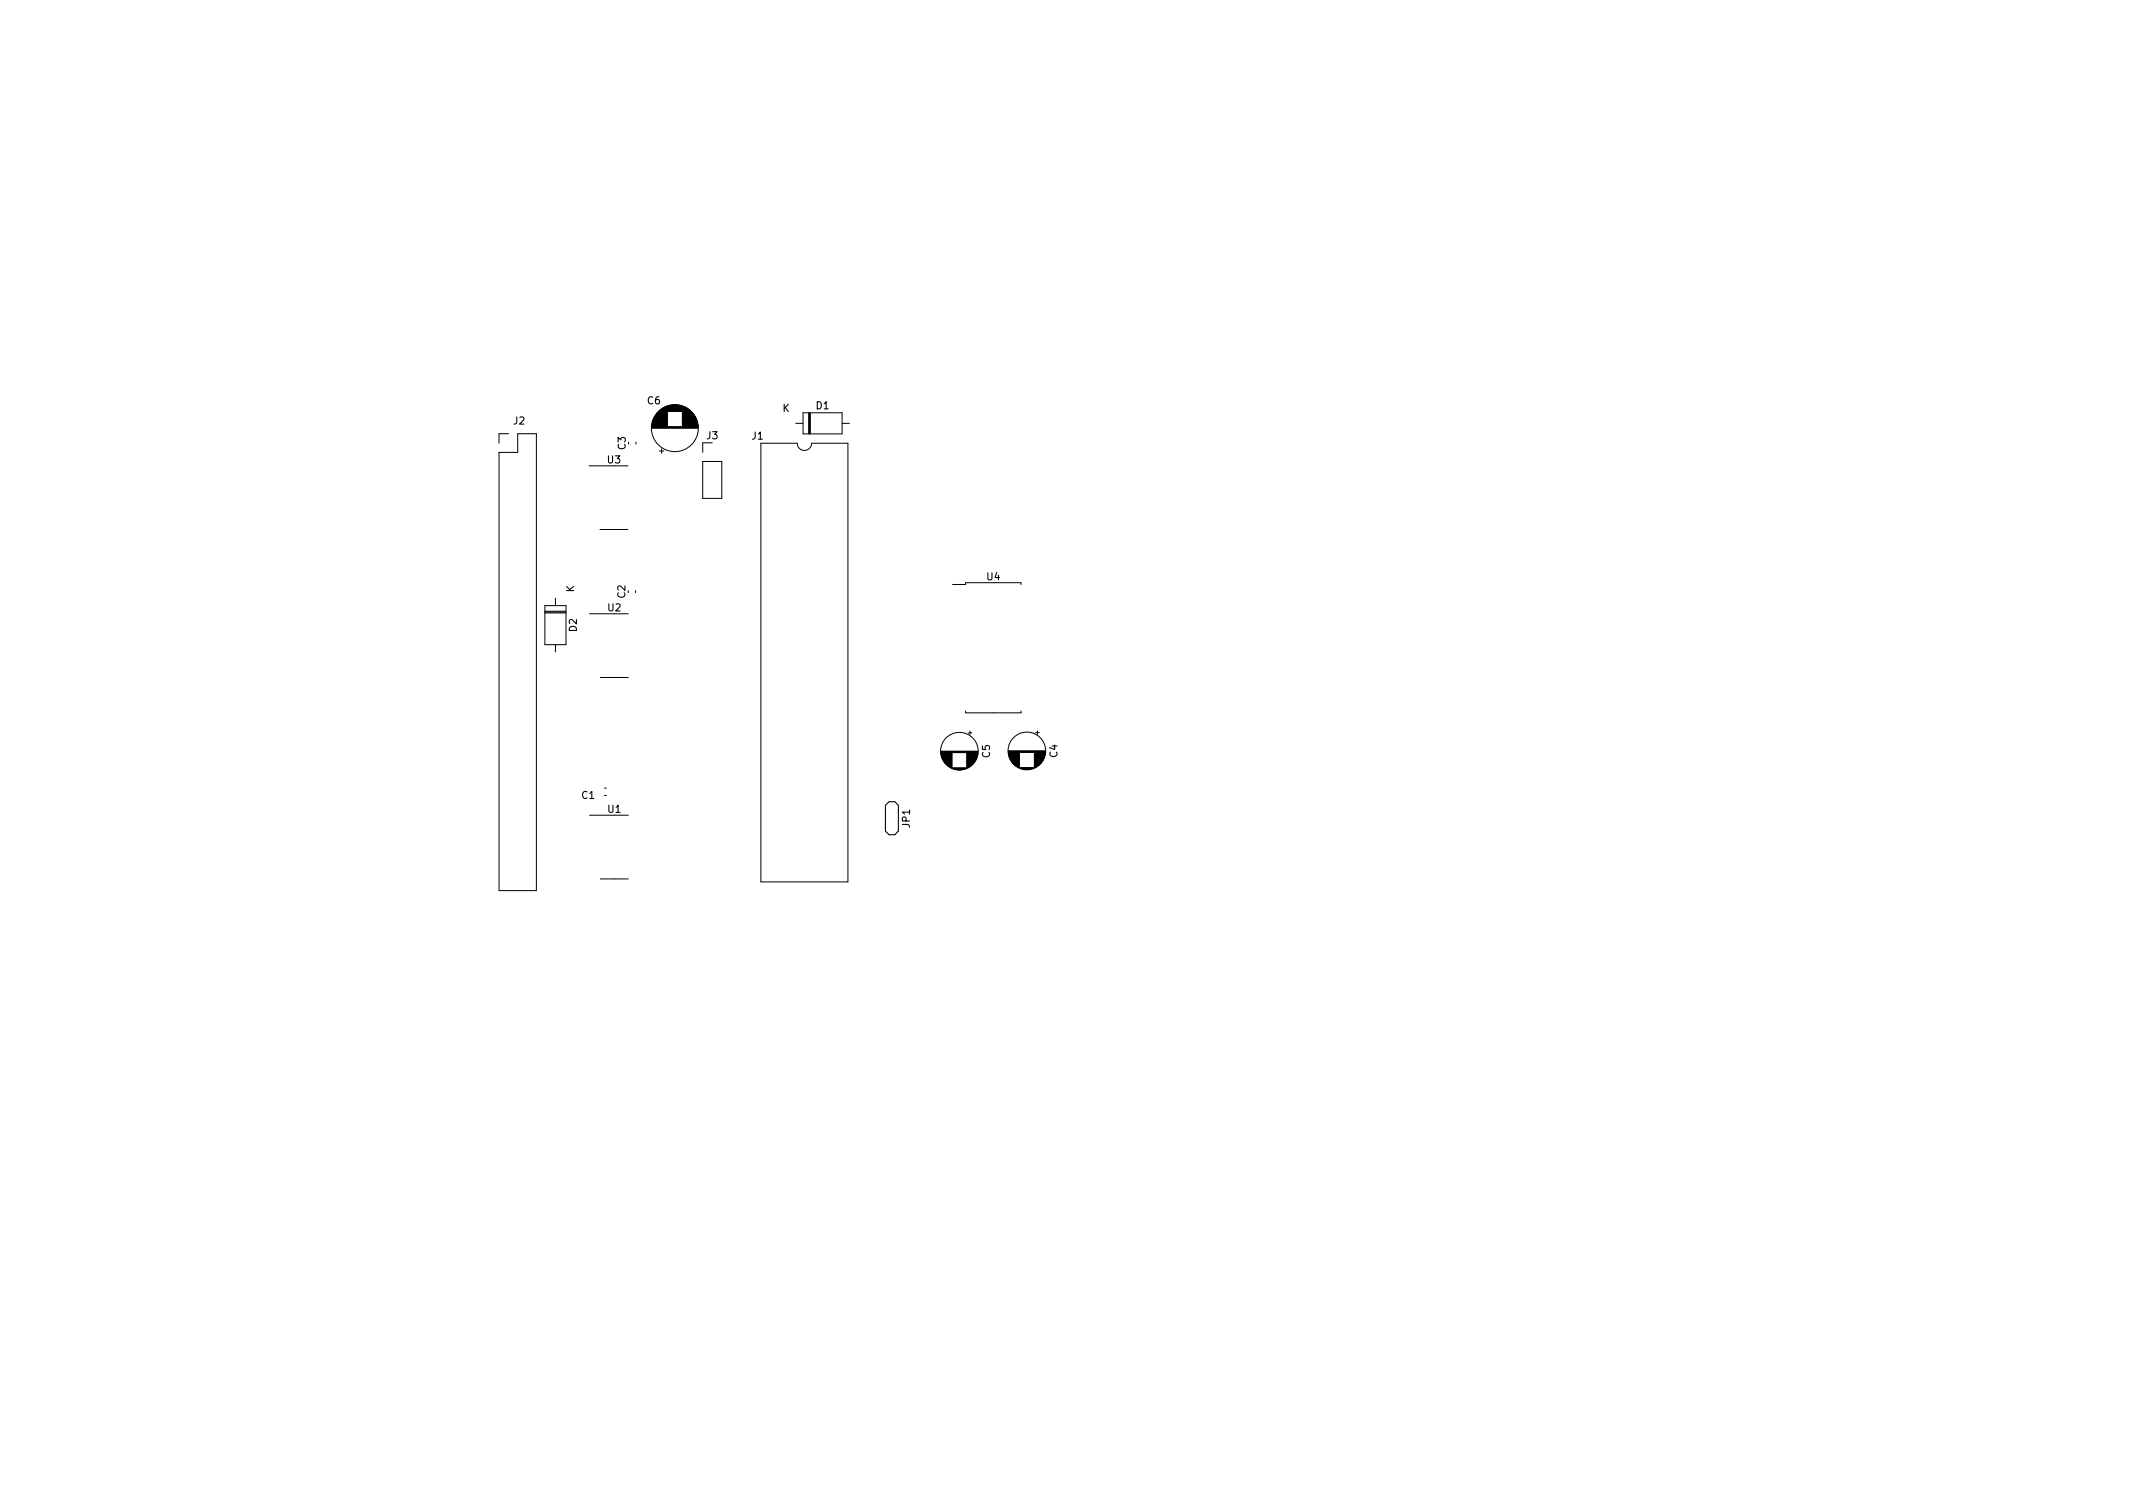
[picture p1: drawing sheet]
<svg xmlns="http://www.w3.org/2000/svg" width="297mm" height="210mm" viewBox="0 0 297 210" stroke-linecap="round" stroke-linejoin="round" font-family="sans-serif">
<defs><g id="words">
<g font-size="1.4">
<text x="71.5" y="59.1">J2</text>
<text x="90.2" y="56.3">C6</text>
<text x="109" y="57.3">K</text>
<text x="113.7" y="57">D1</text>
<text x="84.6" y="64.5">U3</text>
<text x="87.1" y="62.6" transform="rotate(-90 87.1 62.6)">C3</text>
<text x="98.4" y="61.2">J3</text>
<text x="104.7" y="61.2">J1</text>
<text x="80" y="82.5" transform="rotate(-90 80 82.5)">K</text>
<text x="87.1" y="83.3" transform="rotate(-90 87.1 83.3)">C2</text>
<text x="137.4" y="80.8">U4</text>
<text x="80.3" y="87.9" transform="rotate(-90 80.3 87.9)">D2</text>
<text x="84.7" y="85.1">U2</text>
<text x="137.9" y="105.5" transform="rotate(-90 137.9 105.5)">C5</text>
<text x="147.2" y="105.5" transform="rotate(-90 147.2 105.5)">C4</text>
<text x="81" y="111.2">C1</text>
<text x="84.7" y="113.2">U1</text>
<text x="126.7" y="115.2" transform="rotate(-90 126.7 115.2)">JP1</text>
</g>
</g></defs>
<g fill="none" stroke="#000" stroke-width=".14">
<path d="M90.7 59.6h6.5M90.7 59.5h6.5M90.8 59.5h6.4M90.8 59.4h6.4M90.8 59.4h2.1M90.8 59.3h2.1M90.8 59.2h2.1M90.8 59.1h2.1M90.8 59h2.1M90.8 58.9h2.1M90.8 58.8h2.1M90.9 58.8h2"/>
<path d="M90.9 58.7h2M90.9 58.6h2M90.9 58.5h2M91 58.5h1.9M91 58.4h1.9M91 58.3h1.9M91.1 58.2h1.8M91.1 58.1h1.8M91.2 58h1.7M91.2 57.9h1.7M91.3 57.9h1.6M91.3 57.8h1.6"/>
<path d="M91.3 57.7h1.6M91.4 57.7h1.5M91.4 57.6h1.5M91.5 57.6h1.4M91.5 57.5h1.4M91.6 57.5h1.3M91.6 57.4h1.3M91.7 57.3h1.2M91.7 57.3h4.5M91.8 57.3h4.4M91.8 57.2h4.4M91.8 57.2h4.3"/>
<path d="M91.9 57.1h4.2M91.9 57.1h4.1M92 57.1h4M92 57h3.9M92.1 57h3.8M92.1 56.9h3.7M92.2 56.9h3.6M92.3 56.9h3.4M92.3 56.8h3.3M92.4 56.8h3.2M92.5 56.7h3M92.5 56.7h2.9"/>
<path d="M92.6 56.7h2.7M92.7 56.6h2.5M92.8 56.6h2.3M92.9 56.5h2.1M93 56.5h1.9M93.2 56.5h1.6M93.3 56.4h1.3M93.6 56.4h.8M95 57.5h1.4M95 58.9h2.1M95 59.3h2.2M95 59.1h2.2"/>
<path d="M95 58.4h2M95 58.8h2.1M95 58.7h2.1M95 57.6h1.5M95 58.3h2M95 57.7h1.6M95 58.2h1.9M95 58.1h1.8M95 59h2.1M95 59.4h2.2M95 58h1.8M95 57.9h1.7"/>
<path d="M95 58.5h2M95 58.3h1.9M95 57.4h1.3M95 57.5h1.5M95 58.6h2.1M95 58.6h2M95 57.4h1.4M95 57.3h1.3M95 58.1h1.9M95 59.2h2.2M95 57.8h1.6M95 59h2.2"/>
<path d="M95 57.8h1.7M110.8 58.9h1M111.8 57.5h5.5v2.9h-5.5zM112.6 57.5v2.9M112.7 57.5v2.9M112.8 57.5v2.9M117.3 58.9h1M69.5 63h2.6v-2.6h2.6v63.6h-5.2zM70.8 60.4h-1.3v1.3M82 64.9h5.4M83.5 73.7h3.9M88.6 61.6v.2"/>
<path d="M91.8 62.8h.7M92.1 62.5v.6M97.9 64.3h2.6v5.1h-2.6zM99.2 61.7h-1.3v1.3M106 61.7h5a1 1 0 0 0 1 1 1 1 0 0 0 1-1h5.1v61.1h-12.1zM75.9 84.3h2.9v5.5h-2.9zM75.9 85.1h2.9M75.9 85.2h2.9M75.9 85.3h2.9M77.4 83.3v1M77.4 89.8v1M82.1 85.5h5.4"/>
<path d="M83.6 94.3h3.9M88.5 82.2v.3M132.7 81.4h1.8v-.3h7.7v.3M134.5 99v.3h7.7v-.3M82.1 113.5h5.4M84.2 110.8h.2M84.2 109.7h.2M131 104.6h5.2M131 104.7h5.2M131 104.8h5.2M131 104.8h1.6M131 104.9h1.6"/>
<path d="M131 105h1.6M131.1 105h1.5M131.1 105.1h1.5M131.1 105.2h1.5M131.1 105.3h1.5M131.1 105.4h1.5M131.2 105.4h1.4M131.2 105.5h1.4M131.2 105.6h1.4M131.3 105.7h1.3M131.3 105.8h1.3M131.4 105.9h1.2"/>
<path d="M131.4 106h1.2M131.5 106h1.1M131.5 106.1h1.1M131.5 106.2h1.1M131.6 106.2h1M131.6 106.3h1M131.7 106.3h.9M131.7 106.4h.9M131.8 106.4h.8M131.8 106.5h.8M131.9 106.5h.7M131.9 106.6h.7"/>
<path d="M132 106.6h.6M132.1 106.7h.5M132.2 106.8h.4M132.3 106.8h.3M132.4 106.9h.2M132.4 106.9h2.4M132.5 107h2.2M132.6 107h2M132.7 107h1.8M132.8 107.1h1.6M132.9 107.1h1.4M133.1 107.2h1"/>
<path d="M133.3 107.2h.6M134.6 106.1h1.1M134.6 105.7h1.4M134.6 106.2h1M134.6 106.6h.7M134.6 106.4h.9M134.6 105h1.6M134.6 106h1.2M134.6 105.7h1.3M134.6 105.6h1.4M134.6 104.9h1.6M134.6 105.8h1.3"/>
<path d="M134.6 105.4h1.4M134.6 106.5h.8M134.6 105.3h1.5M134.6 106.6h.6M134.6 105.2h1.5M134.6 106.4h.8M134.6 105.9h1.2M134.6 106.9h.3M134.6 105.4h1.5M134.6 106.8h.3M134.6 105h1.5M134.6 106.7h.6"/>
<path d="M134.6 106.2h1.1M134.6 104.8h1.6M134.6 105.5h1.4M134.6 105.9h1.3M134.6 106.7h.5M134.6 105.1h1.5M134.6 106.5h.7M134.6 106.3h1M134.6 106.8h.4M134.6 106.3h.9M134.8 102h.5M135.1 101.8v.5"/>
<path d="M140.4 104.6h5.2M140.4 104.7h5.2M140.4 104.8h5.2M140.4 104.8h1.6M140.4 104.9h1.6M140.5 105h1.5M140.5 105.1h1.5M140.5 105.2h1.5M140.5 105.3h1.5M140.5 105.4h1.5M140.6 105.4h1.4M140.6 105.5h1.4"/>
<path d="M140.6 105.6h1.4M140.7 105.6h1.3M140.7 105.7h1.3M140.7 105.8h1.3M140.8 105.8h1.2M140.8 105.9h1.2M140.8 106h1.2M140.9 106h1.1M140.9 106.1h1.1M141 106.2h1M141.1 106.3h.9M141.1 106.4h.9"/>
<path d="M141.2 106.4h.8M141.3 106.5h.7M141.3 106.6h.7M141.4 106.6h.6M141.5 106.7h.5M141.6 106.7h.4M141.6 106.8h.4M141.7 106.8h.3M141.8 106.9h2.4M141.9 106.9h2.2M142 107h2M142.1 107h1.8"/>
<path d="M142.2 107h1.6M142.3 107.1h1.4M142.5 107.1h1M142.7 107.2h.6M144 106.1h1.1M144 106.2h1M144 106.6h.6M144 106.4h.8M144 105h1.5M144 106h1.1M144 105.7h1.3M144 105.6h1.4"/>
<path d="M144 105.8h1.3M144 105.4h1.4M144 105.8h1.2M144 105.3h1.5M144 106.4h.9M144 105.2h1.5M144 105.9h1.2M144 106.8h.3M144 106.7h.5M144 106h1.2M144 104.9h1.6M144 104.8h1.6"/>
<path d="M144 105.5h1.4M144 105.4h1.5M144 105.6h1.3M144 106.7h.4M144 105.1h1.5M144 106.5h.7M144 106.3h.9M144 106.6h.7M144 106.8h.4M144.2 102h.5M144.5 101.8v.5M83.6 122.4h3.9"/>
<circle cx="94" cy="59.6" r="3.3"/>
<circle cx="133.6" cy="104.6" r="2.62"/>
<circle cx="143" cy="104.6" r="2.62"/>
</g>
<path d="M123.3 112.1l.5-.5h.8l.5 .5v3.6l-.5 .5h-.8l-.5-.5z" fill="none" stroke="#000" stroke-width=".15"/>
<use href="#words"/>
</svg>
